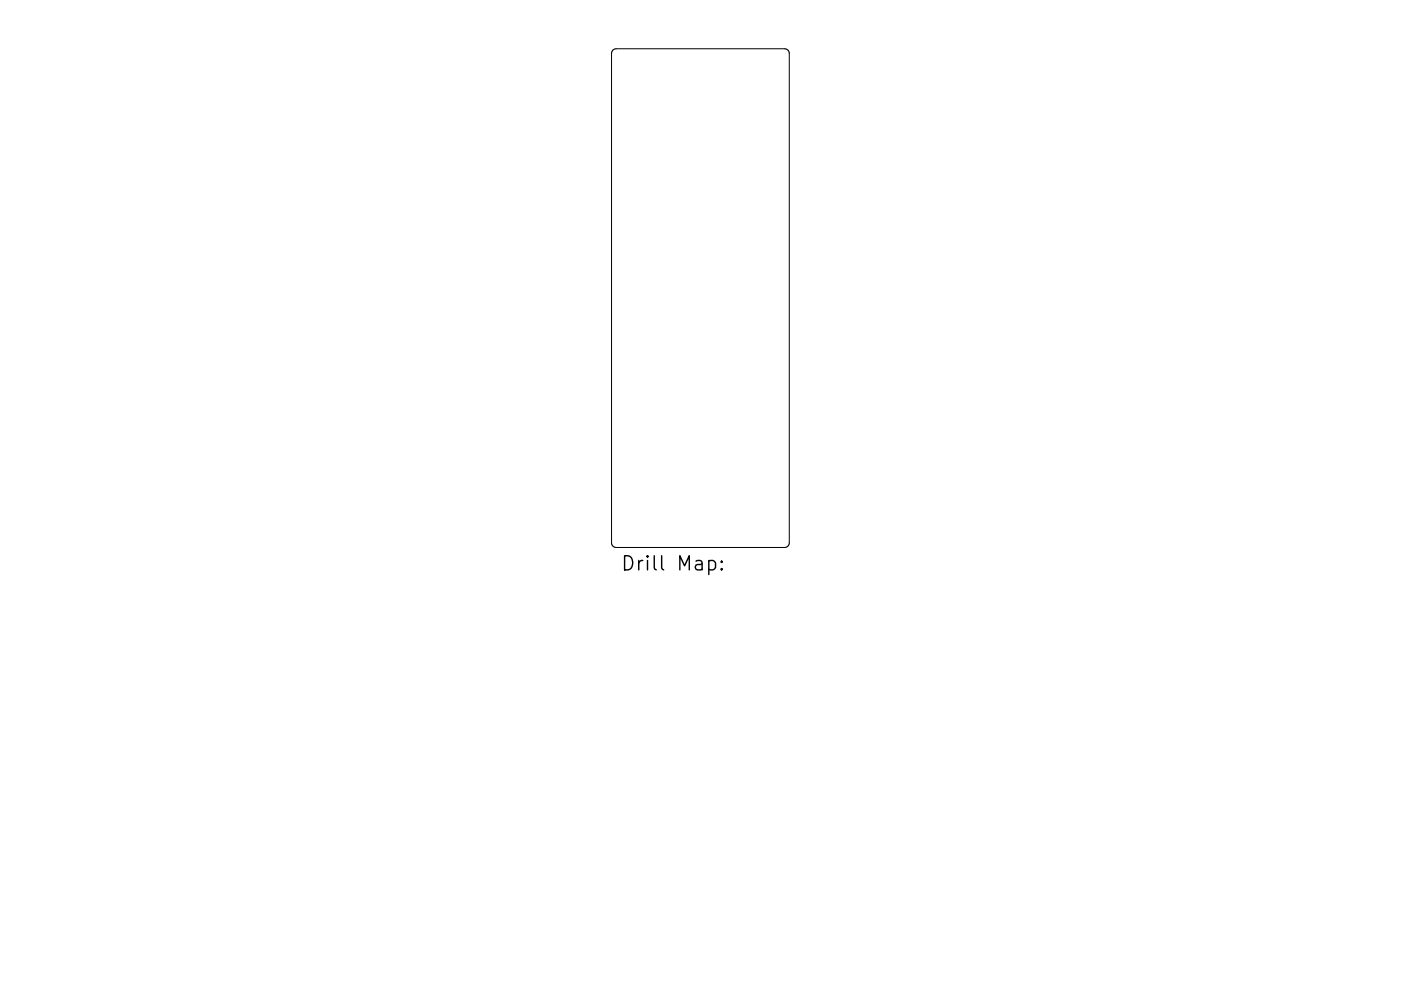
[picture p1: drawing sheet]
<svg xmlns="http://www.w3.org/2000/svg" width="297mm" height="210mm" viewBox="0 0 297 210" stroke-linecap="round" stroke-linejoin="round" font-family="sans-serif">
<defs><g id="words">
<text font-size="4.2" x="131.6" y="121.1">Drill Map:</text>
</g></defs>
<path d="M129.9 10.6l.7-.3h35.8l.5 .2 .4 .6v104.1l-.2 .7-.5 .2-36 .1-.5-.2-.4-.6v-104.1z" fill="none" stroke="#000" stroke-width=".21"/>
<path d="M150.3 119.1l.8-.2 .6 .6v.8l-.3 .5-.3 .1-.8-.1M153 119.1l.1 .1-.1 .1-.1-.1 .1-.1v.2M153 120.6l.1 .2-.1 .1-.1-.1 .1-.2v.3" fill="none" stroke="#000" stroke-width=".3"/>
<use href="#words"/>
</svg>
